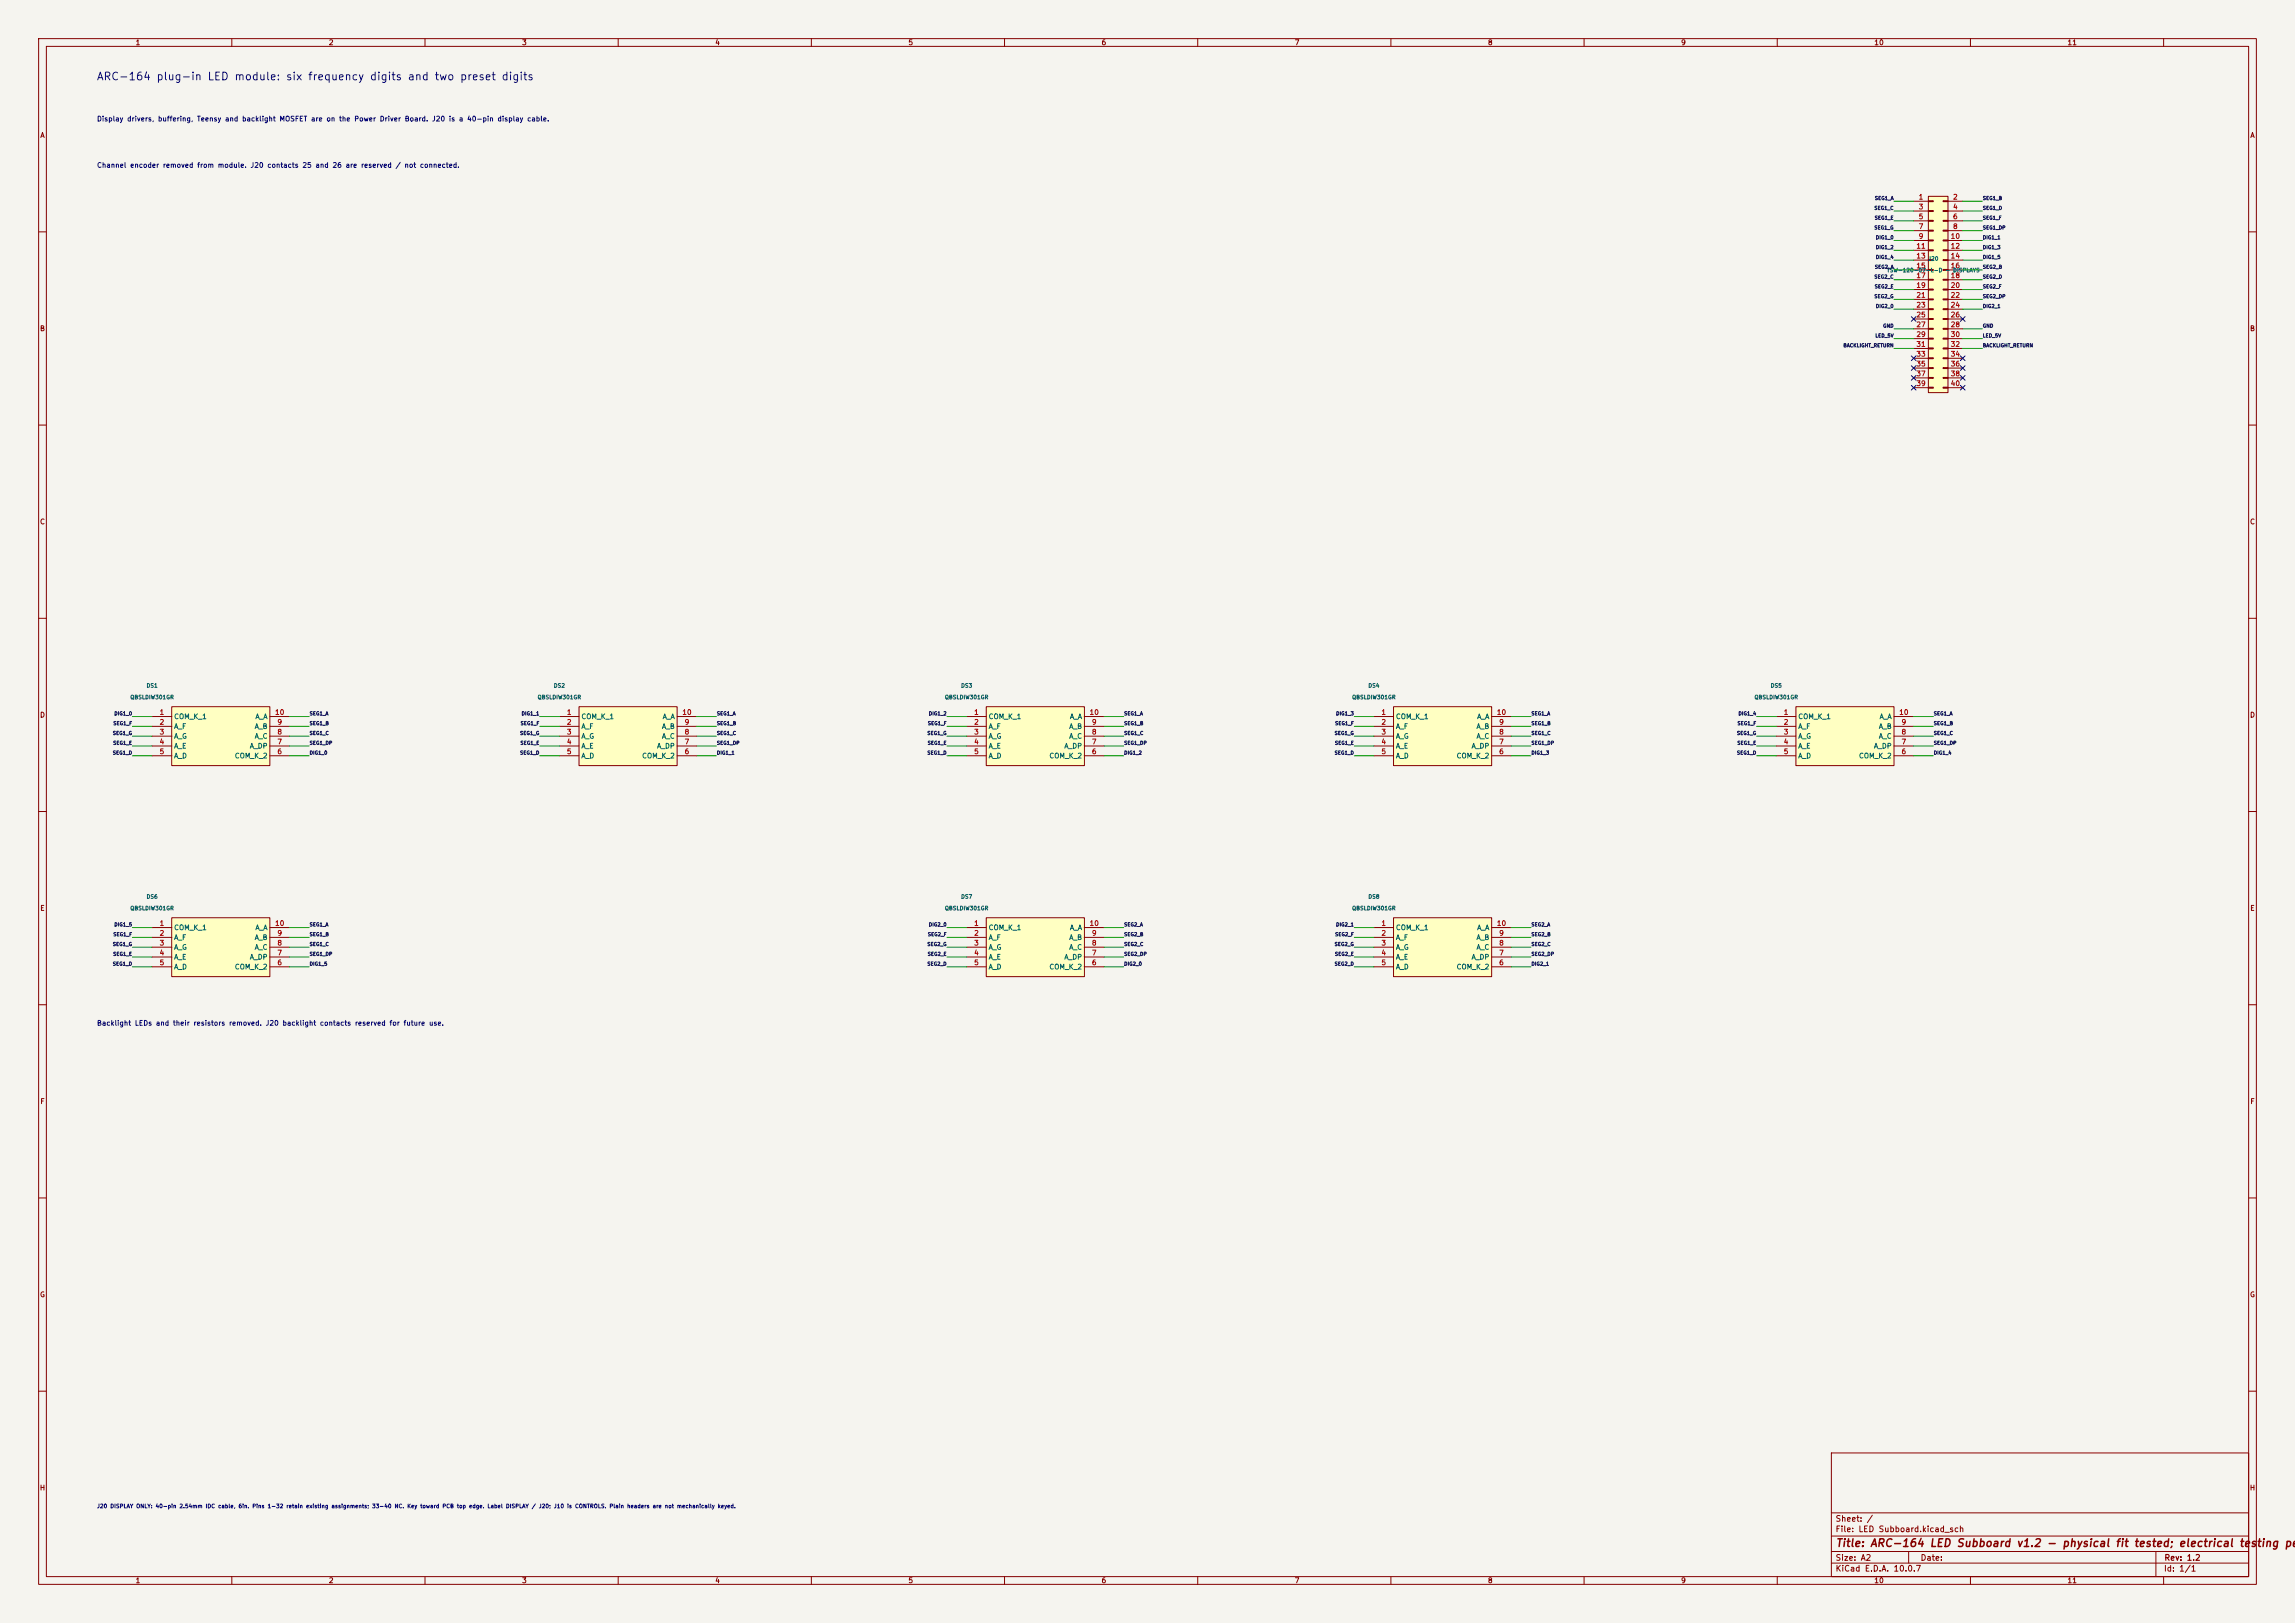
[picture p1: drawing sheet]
<svg xmlns="http://www.w3.org/2000/svg" width="594mm" height="420mm" viewBox="0 0 594 420" stroke-linecap="round" stroke-linejoin="round" font-family="sans-serif">
<defs><g id="words">
<text font-size="2" fill="#0000c2" x="24.9" y="21.3">ARC-164 plug-in LED module: six frequency digits and two preset digits</text>
<text font-size="2" fill="#840000" x="475" y="400.8">Title: ARC-164 LED Subboard v1.2 - physical fit tested; electrical testing pen</text>
<g font-size="1.5" fill="#840000">
<text x="475" y="394.1">Sheet: /</text>
<text x="475" y="396.8">File: LED Subboard.kicad_sch</text>
<text x="475" y="407">KiCad E.D.A. 10.0.7</text>
<text x="475" y="404.2">Size: A2</text>
<text x="497" y="404.2">Date:</text>
<text x="560" y="407">Id: 1/1</text>
<text x="560.1" y="404.2">Rev: 1.2</text>
</g>
<g font-size="1.3" fill="#840000">
<text x="35" y="12">1</text>
<text x="85" y="12">2</text>
<text x="135" y="12">3</text>
<text x="185" y="12">4</text>
<text x="235" y="12">5</text>
<text x="285" y="12">6</text>
<text x="335" y="12">7</text>
<text x="385" y="12">8</text>
<text x="435" y="12">9</text>
<text x="485" y="12">10</text>
<text x="535" y="12">11</text>
<text x="10.3" y="36">A</text>
<text x="582.3" y="36">A</text>
<text x="10.2" y="86">B</text>
<text x="582.2" y="86">B</text>
<text x="10.2" y="136">C</text>
<text x="582.2" y="136">C</text>
<text x="10.2" y="186">D</text>
<text x="582.2" y="186">D</text>
<text x="10.3" y="236">E</text>
<text x="582.3" y="236">E</text>
<text x="10.3" y="286">F</text>
<text x="582.3" y="286">F</text>
<text x="10.2" y="336">G</text>
<text x="582.2" y="336">G</text>
<text x="10.2" y="386">H</text>
<text x="582.2" y="386">H</text>
<text x="35" y="410">1</text>
<text x="85" y="410">2</text>
<text x="135" y="410">3</text>
<text x="185" y="410">4</text>
<text x="235" y="410">5</text>
<text x="285" y="410">6</text>
<text x="335" y="410">7</text>
<text x="385" y="410">8</text>
<text x="435" y="410">9</text>
<text x="485" y="410">10</text>
<text x="535" y="410">11</text>
</g>
<g font-size="1.3" fill="#0000c2">
<text x="25" y="31.7">Display drivers, buffering, Teensy and backlight MOSFET are on the Power Driver Board. J20 is a 40-pin display cable.</text>
<text x="25" y="43.7">Channel encoder removed from module. J20 contacts 25 and 26 are reserved / not connected.</text>
<text x="25" y="265.7">Backlight LEDs and their resistors removed. J20 backlight contacts reserved for future use.</text>
</g>
<g font-size="1.3" fill="#a90000">
<text x="496.5" y="51.9">1</text>
<text x="505.4" y="51.9">2</text>
<text x="496.5" y="54.5">3</text>
<text x="496.5" y="57">5</text>
<text x="496.5" y="59.6">7</text>
<text x="505.4" y="54.5">4</text>
<text x="505.4" y="57">6</text>
<text x="505.4" y="59.6">8</text>
<text x="495.9" y="64.6">11</text>
<text x="496.5" y="62.1">9</text>
<text x="504.8" y="62.1">10</text>
<text x="504.8" y="64.6">12</text>
<text x="495.9" y="67.2">13</text>
<text x="495.9" y="69.7">15</text>
<text x="504.8" y="67.2">14</text>
<text x="504.8" y="69.7">16</text>
<text x="495.9" y="72.3">17</text>
<text x="495.9" y="74.8">19</text>
<text x="495.9" y="77.3">21</text>
<text x="504.8" y="72.3">18</text>
<text x="504.8" y="74.8">20</text>
<text x="504.8" y="77.3">22</text>
<text x="495.9" y="79.9">23</text>
<text x="495.9" y="82.4">25</text>
<text x="504.8" y="79.9">24</text>
<text x="504.8" y="82.4">26</text>
<text x="495.9" y="85">27</text>
<text x="495.9" y="87.5">29</text>
<text x="504.8" y="85">28</text>
<text x="504.8" y="87.5">30</text>
<text x="495.9" y="90">31</text>
<text x="495.9" y="92.6">33</text>
<text x="495.9" y="95.1">35</text>
<text x="504.8" y="90">32</text>
<text x="504.8" y="92.6">34</text>
<text x="504.8" y="95.1">36</text>
<text x="495.9" y="97.7">37</text>
<text x="495.9" y="100.2">39</text>
<text x="504.8" y="97.7">38</text>
<text x="504.8" y="100.2">40</text>
<text x="41.2" y="185.3">1</text>
<text x="71.1" y="185.3">10</text>
<text x="146.6" y="185.3">1</text>
<text x="176.5" y="185.3">10</text>
<text x="252" y="185.3">1</text>
<text x="281.9" y="185.3">10</text>
<text x="357.4" y="185.3">1</text>
<text x="387.3" y="185.3">10</text>
<text x="461.5" y="185.3">1</text>
<text x="491.4" y="185.3">10</text>
<text x="41.2" y="187.8">2</text>
<text x="41.2" y="190.4">3</text>
<text x="71.7" y="190.4">8</text>
<text x="71.7" y="187.8">9</text>
<text x="146.6" y="187.8">2</text>
<text x="146.6" y="190.4">3</text>
<text x="177.1" y="190.4">8</text>
<text x="177.1" y="187.8">9</text>
<text x="252" y="187.8">2</text>
<text x="252" y="190.4">3</text>
<text x="282.5" y="190.4">8</text>
<text x="282.5" y="187.8">9</text>
<text x="357.4" y="187.8">2</text>
<text x="357.4" y="190.4">3</text>
<text x="387.9" y="190.4">8</text>
<text x="387.9" y="187.8">9</text>
<text x="461.5" y="187.8">2</text>
<text x="461.5" y="190.4">3</text>
<text x="492" y="190.4">8</text>
<text x="492" y="187.8">9</text>
<text x="41.2" y="192.9">4</text>
<text x="41.2" y="195.4">5</text>
<text x="71.7" y="195.4">6</text>
<text x="71.7" y="192.9">7</text>
<text x="146.6" y="192.9">4</text>
<text x="146.6" y="195.4">5</text>
<text x="177.1" y="195.4">6</text>
<text x="177.1" y="192.9">7</text>
<text x="252" y="192.9">4</text>
<text x="252" y="195.4">5</text>
<text x="282.5" y="195.4">6</text>
<text x="282.5" y="192.9">7</text>
<text x="357.4" y="192.9">4</text>
<text x="357.4" y="195.4">5</text>
<text x="387.9" y="195.4">6</text>
<text x="387.9" y="192.9">7</text>
<text x="461.5" y="192.9">4</text>
<text x="461.5" y="195.4">5</text>
<text x="492" y="195.4">6</text>
<text x="492" y="192.9">7</text>
<text x="41.2" y="239.9">1</text>
<text x="71.1" y="239.9">10</text>
<text x="252" y="239.9">1</text>
<text x="281.9" y="239.9">10</text>
<text x="357.4" y="239.9">1</text>
<text x="387.3" y="239.9">10</text>
<text x="41.2" y="242.4">2</text>
<text x="41.2" y="245">3</text>
<text x="71.7" y="245">8</text>
<text x="71.7" y="242.4">9</text>
<text x="252" y="242.4">2</text>
<text x="252" y="245">3</text>
<text x="282.5" y="245">8</text>
<text x="282.5" y="242.4">9</text>
<text x="357.4" y="242.4">2</text>
<text x="357.4" y="245">3</text>
<text x="387.9" y="245">8</text>
<text x="387.9" y="242.4">9</text>
<text x="41.2" y="247.5">4</text>
<text x="41.2" y="250.1">5</text>
<text x="71.7" y="250.1">6</text>
<text x="71.7" y="247.5">7</text>
<text x="252" y="247.5">4</text>
<text x="252" y="250.1">5</text>
<text x="282.5" y="250.1">6</text>
<text x="282.5" y="247.5">7</text>
<text x="357.4" y="247.5">4</text>
<text x="357.4" y="250.1">5</text>
<text x="387.9" y="250.1">6</text>
<text x="387.9" y="247.5">7</text>
</g>
<g font-size="1.3" fill="#006464">
<text x="44.9" y="186.4">COM_K_1</text>
<text x="44.9" y="188.9">A_F</text>
<text x="44.9" y="191.5">A_G</text>
<text x="65.8" y="191.5">A_C</text>
<text x="65.8" y="188.9">A_B</text>
<text x="66" y="186.4">A_A</text>
<text x="150.3" y="186.4">COM_K_1</text>
<text x="150.3" y="188.9">A_F</text>
<text x="150.3" y="191.5">A_G</text>
<text x="171.2" y="191.5">A_C</text>
<text x="171.2" y="188.9">A_B</text>
<text x="171.4" y="186.4">A_A</text>
<text x="255.8" y="186.4">COM_K_1</text>
<text x="255.8" y="188.9">A_F</text>
<text x="255.8" y="191.5">A_G</text>
<text x="276.6" y="191.5">A_C</text>
<text x="276.6" y="188.9">A_B</text>
<text x="276.8" y="186.4">A_A</text>
<text x="361.2" y="186.4">COM_K_1</text>
<text x="361.2" y="188.9">A_F</text>
<text x="361.2" y="191.5">A_G</text>
<text x="382" y="191.5">A_C</text>
<text x="382" y="188.9">A_B</text>
<text x="382.2" y="186.4">A_A</text>
<text x="465.3" y="186.4">COM_K_1</text>
<text x="465.3" y="188.9">A_F</text>
<text x="465.3" y="191.5">A_G</text>
<text x="486.2" y="191.5">A_C</text>
<text x="486.2" y="188.9">A_B</text>
<text x="486.3" y="186.4">A_A</text>
<text x="44.9" y="194">A_E</text>
<text x="44.9" y="196.5">A_D</text>
<text x="60.6" y="196.5">COM_K_2</text>
<text x="64.5" y="194">A_DP</text>
<text x="150.3" y="194">A_E</text>
<text x="150.3" y="196.5">A_D</text>
<text x="166.1" y="196.5">COM_K_2</text>
<text x="169.9" y="194">A_DP</text>
<text x="255.8" y="194">A_E</text>
<text x="255.8" y="196.5">A_D</text>
<text x="271.5" y="196.5">COM_K_2</text>
<text x="275.3" y="194">A_DP</text>
<text x="361.2" y="194">A_E</text>
<text x="361.2" y="196.5">A_D</text>
<text x="376.9" y="196.5">COM_K_2</text>
<text x="380.7" y="194">A_DP</text>
<text x="465.3" y="194">A_E</text>
<text x="465.3" y="196.5">A_D</text>
<text x="481" y="196.5">COM_K_2</text>
<text x="484.9" y="194">A_DP</text>
<text x="44.9" y="241">COM_K_1</text>
<text x="44.9" y="243.5">A_F</text>
<text x="65.8" y="243.5">A_B</text>
<text x="66" y="241">A_A</text>
<text x="255.8" y="241">COM_K_1</text>
<text x="255.8" y="243.5">A_F</text>
<text x="276.6" y="243.5">A_B</text>
<text x="276.8" y="241">A_A</text>
<text x="361.2" y="241">COM_K_1</text>
<text x="361.2" y="243.5">A_F</text>
<text x="382" y="243.5">A_B</text>
<text x="382.2" y="241">A_A</text>
<text x="44.9" y="246.1">A_G</text>
<text x="44.9" y="248.6">A_E</text>
<text x="44.9" y="251.2">A_D</text>
<text x="60.6" y="251.2">COM_K_2</text>
<text x="64.5" y="248.6">A_DP</text>
<text x="65.8" y="246.1">A_C</text>
<text x="255.8" y="246.1">A_G</text>
<text x="255.8" y="248.6">A_E</text>
<text x="255.8" y="251.2">A_D</text>
<text x="271.5" y="251.2">COM_K_2</text>
<text x="275.3" y="248.6">A_DP</text>
<text x="276.6" y="246.1">A_C</text>
<text x="361.2" y="246.1">A_G</text>
<text x="361.2" y="248.6">A_E</text>
<text x="361.2" y="251.2">A_D</text>
<text x="376.9" y="251.2">COM_K_2</text>
<text x="380.7" y="248.6">A_DP</text>
<text x="382" y="246.1">A_C</text>
</g>
<g font-size="1" fill="#006464">
<text x="488.3" y="70.7">TSW-120-07-L-D - DISPLAYS</text>
<text x="498.9" y="67.7">J20</text>
<text x="37.8" y="178.2">DS1</text>
<text x="143.2" y="178.2">DS2</text>
<text x="248.6" y="178.2">DS3</text>
<text x="354" y="178.2">DS4</text>
<text x="458.2" y="178.2">DS5</text>
<text x="33.6" y="181.2">QBSLDIW301GR</text>
<text x="139" y="181.2">QBSLDIW301GR</text>
<text x="244.4" y="181.2">QBSLDIW301GR</text>
<text x="349.9" y="181.2">QBSLDIW301GR</text>
<text x="454" y="181.2">QBSLDIW301GR</text>
<text x="37.8" y="232.8">DS6</text>
<text x="248.6" y="232.8">DS7</text>
<text x="354" y="232.8">DS8</text>
<text x="33.6" y="235.8">QBSLDIW301GR</text>
<text x="244.4" y="235.8">QBSLDIW301GR</text>
<text x="349.9" y="235.8">QBSLDIW301GR</text>
</g>
<text font-size="1" fill="#0000c2" x="25" y="390.5">J20 DISPLAY ONLY: 40-pin 2.54mm IDC cable, 6in. Pins 1-32 retain existing assignments; 33-40 NC. Key toward PCB top edge. Label DISPLAY / J20; J10 is CONTROLS. Plain headers are not mechanically keyed.</text>
<g font-size=".9" fill="#0f0f0f">
<text x="485.1" y="52">SEG1_A</text>
<text x="513.1" y="52">SEG1_B</text>
<text x="485" y="54.5">SEG1_C</text>
<text x="485" y="59.6">SEG1_G</text>
<text x="485.1" y="57.1">SEG1_E</text>
<text x="513.1" y="54.5">SEG1_D</text>
<text x="513.1" y="57.1">SEG1_F</text>
<text x="513.1" y="59.6">SEG1_DP</text>
<text x="485.4" y="64.7">DIG1_2</text>
<text x="485.4" y="62.1">DIG1_0</text>
<text x="513.1" y="62.1">DIG1_1</text>
<text x="513.1" y="64.7">DIG1_3</text>
<text x="485.1" y="69.8">SEG2_A</text>
<text x="485.4" y="67.2">DIG1_4</text>
<text x="513.1" y="67.2">DIG1_5</text>
<text x="513.1" y="69.8">SEG2_B</text>
<text x="485" y="72.3">SEG2_C</text>
<text x="485" y="77.4">SEG2_G</text>
<text x="485.1" y="74.8">SEG2_E</text>
<text x="513.1" y="72.3">SEG2_D</text>
<text x="513.1" y="74.8">SEG2_F</text>
<text x="513.1" y="77.4">SEG2_DP</text>
<text x="485.4" y="79.9">DIG2_0</text>
<text x="513.1" y="79.9">DIG2_1</text>
<text x="485.3" y="87.5">LED_5V</text>
<text x="487.3" y="85">GND</text>
<text x="513.1" y="85">GND</text>
<text x="513.1" y="87.5">LED_5V</text>
<text x="477" y="90.1">BACKLIGHT_RETURN</text>
<text x="513.1" y="90.1">BACKLIGHT_RETURN</text>
<text x="29.5" y="185.3">DIG1_0</text>
<text x="80" y="185.3">SEG1_A</text>
<text x="134.9" y="185.3">DIG1_1</text>
<text x="185.4" y="185.3">SEG1_A</text>
<text x="240.3" y="185.3">DIG1_2</text>
<text x="290.8" y="185.3">SEG1_A</text>
<text x="345.7" y="185.3">DIG1_3</text>
<text x="396.3" y="185.3">SEG1_A</text>
<text x="449.8" y="185.3">DIG1_4</text>
<text x="500.4" y="185.3">SEG1_A</text>
<text x="29.1" y="190.4">SEG1_G</text>
<text x="29.2" y="187.9">SEG1_F</text>
<text x="80" y="190.4">SEG1_C</text>
<text x="80" y="187.9">SEG1_B</text>
<text x="134.5" y="190.4">SEG1_G</text>
<text x="134.6" y="187.9">SEG1_F</text>
<text x="185.4" y="190.4">SEG1_C</text>
<text x="185.4" y="187.9">SEG1_B</text>
<text x="239.9" y="190.4">SEG1_G</text>
<text x="240" y="187.9">SEG1_F</text>
<text x="290.8" y="190.4">SEG1_C</text>
<text x="290.8" y="187.9">SEG1_B</text>
<text x="345.3" y="190.4">SEG1_G</text>
<text x="345.4" y="187.9">SEG1_F</text>
<text x="396.3" y="187.9">SEG1_B</text>
<text x="396.3" y="190.4">SEG1_C</text>
<text x="449.5" y="190.4">SEG1_G</text>
<text x="449.6" y="187.9">SEG1_F</text>
<text x="500.4" y="190.4">SEG1_C</text>
<text x="500.4" y="187.9">SEG1_B</text>
<text x="29.1" y="195.5">SEG1_D</text>
<text x="29.2" y="192.9">SEG1_E</text>
<text x="80" y="195.5">DIG1_0</text>
<text x="80" y="192.9">SEG1_DP</text>
<text x="134.5" y="195.5">SEG1_D</text>
<text x="134.6" y="192.9">SEG1_E</text>
<text x="185.4" y="195.5">DIG1_1</text>
<text x="185.4" y="192.9">SEG1_DP</text>
<text x="239.9" y="195.5">SEG1_D</text>
<text x="240" y="192.9">SEG1_E</text>
<text x="290.8" y="195.5">DIG1_2</text>
<text x="290.8" y="192.9">SEG1_DP</text>
<text x="345.3" y="195.5">SEG1_D</text>
<text x="345.4" y="192.9">SEG1_E</text>
<text x="396.3" y="195.5">DIG1_3</text>
<text x="396.3" y="192.9">SEG1_DP</text>
<text x="449.5" y="195.5">SEG1_D</text>
<text x="449.5" y="192.9">SEG1_E</text>
<text x="500.4" y="195.5">DIG1_4</text>
<text x="500.4" y="192.9">SEG1_DP</text>
<text x="29.5" y="239.9">DIG1_5</text>
<text x="80" y="239.9">SEG1_A</text>
<text x="240.3" y="239.9">DIG2_0</text>
<text x="290.8" y="239.9">SEG2_A</text>
<text x="345.7" y="239.9">DIG2_1</text>
<text x="396.3" y="239.9">SEG2_A</text>
<text x="29.1" y="245">SEG1_G</text>
<text x="29.2" y="242.5">SEG1_F</text>
<text x="80" y="245">SEG1_C</text>
<text x="80" y="242.5">SEG1_B</text>
<text x="239.9" y="245">SEG2_G</text>
<text x="240" y="242.5">SEG2_F</text>
<text x="290.8" y="245">SEG2_C</text>
<text x="290.8" y="242.5">SEG2_B</text>
<text x="345.3" y="245">SEG2_G</text>
<text x="345.4" y="242.5">SEG2_F</text>
<text x="396.3" y="245">SEG2_C</text>
<text x="396.3" y="242.5">SEG2_B</text>
<text x="29.1" y="250.1">SEG1_D</text>
<text x="29.2" y="247.6">SEG1_E</text>
<text x="80" y="250.1">DIG1_5</text>
<text x="80" y="247.6">SEG1_DP</text>
<text x="239.9" y="250.1">SEG2_D</text>
<text x="240" y="247.6">SEG2_E</text>
<text x="290.8" y="250.1">DIG2_0</text>
<text x="290.8" y="247.6">SEG2_DP</text>
<text x="345.3" y="250.1">SEG2_D</text>
<text x="345.4" y="247.6">SEG2_E</text>
<text x="396.3" y="250.1">DIG2_1</text>
<text x="396.3" y="247.6">SEG2_DP</text>
</g>
</g></defs>
<path d="M0 0h594v420h-594z" fill="#f5f4ef" stroke="#f5f4ef" stroke-width=".26"/>
<g fill="none" stroke="#840000" stroke-width=".26">
<path d="M10 10h574v400h-574zM12 12h570v396h-570zM60 10v2M110 10v2M160 10v2M210 10v2M260 10v2M310 10v2M360 10v2M410 10v2M460 10v2M510 10v2"/>
<path d="M560 10v2M10 60h2M582 60h2M10 110h2M582 110h2M10 160h2M582 160h2M10 210h2M582 210h2M10 260h2M582 260h2M10 310h2"/>
<path d="M582 310h2M10 360h2M474 376h108v32h-108zM582 360h2M474 397.5h108M474 391.5h108M60 408v2M110 408v2M160 408v2M210 408v2M260 408v2M310 408v2"/>
<path d="M360 408v2M410 408v2M460 408v2M474 404.5h108M474 401.5h108M494 401.5v3M510 408v2M558 401.5v6.5M560 408v2"/>
</g>
<path d="M149.9 182.9h25.4v15.2h-25.4z" fill="#ffffc2"/>
<path d="M144.8 185.4h5.1M144.8 188h5.1M144.8 190.5h5.1M144.8 193h5.1M144.8 195.6h5.1M149.9 182.9h25.4v15.2h-25.4zM175.3 185.4h5M175.3 188h5M175.3 190.5h5M175.3 193h5M175.3 195.6h5" fill="none" stroke="#840000" stroke-width=".26"/>
<path d="M499.1 50.8h5.1v50.8h-5.1z" fill="#ffffc2"/>
<g fill="none" stroke="#840000" stroke-width=".26">
<path d="M495.3 52.1h3.8M495.3 54.6h3.8M495.3 57.2h3.8M495.3 59.7h3.8M499.1 50.8h5.1v50.8h-5.1zM499.1 51.9h1.3v.3h-1.3zM499.1 54.5h1.3v.2h-1.3zM499.1 57h1.3v.3h-1.3zM499.1 59.6h1.3v.2h-1.3zM502.9 51.9h1.3v.3h-1.3zM502.9 54.5h1.3v.2h-1.3zM502.9 57h1.3v.3h-1.3z"/>
<path d="M502.9 59.6h1.3v.2h-1.3zM504.2 52.1h3.8M504.2 54.6h3.8M504.2 57.2h3.8M504.2 59.7h3.8M495.3 62.2h3.8M495.3 64.8h3.8M495.3 67.3h3.8M495.3 69.9h3.8M495.3 72.4h3.8M495.3 74.9h3.8M495.3 77.5h3.8"/>
<path d="M499.1 62.1h1.3v.3h-1.3zM499.1 64.6h1.3v.3h-1.3zM499.1 67.2h1.3v.2h-1.3zM499.1 69.7h1.3v.3h-1.3zM499.1 72.3h1.3v.2h-1.3zM499.1 74.8h1.3v.3h-1.3zM499.1 77.3h1.3v.3h-1.3zM499.1 79.9h1.3v.2h-1.3zM502.9 62.1h1.3v.3h-1.3zM502.9 64.6h1.3v.3h-1.3zM502.9 67.2h1.3v.2h-1.3zM502.9 69.7h1.3v.3h-1.3z"/>
<path d="M502.9 72.3h1.3v.2h-1.3zM502.9 74.8h1.3v.3h-1.3zM502.9 77.3h1.3v.3h-1.3zM502.9 79.9h1.3v.2h-1.3zM504.2 62.2h3.8M504.2 64.8h3.8M504.2 67.3h3.8M504.2 69.9h3.8M504.2 72.4h3.8M504.2 74.9h3.8M504.2 77.5h3.8M495.3 80h3.8"/>
<path d="M495.3 82.6h3.8M495.3 85.1h3.8M495.3 87.6h3.8M495.3 90.2h3.8M495.3 92.7h3.8M495.3 95.3h3.8M495.3 97.8h3.8M499.1 82.4h1.3v.3h-1.3zM499.1 85h1.3v.2h-1.3zM499.1 87.5h1.3v.3h-1.3zM499.1 90h1.3v.3h-1.3zM499.1 92.6h1.3v.2h-1.3z"/>
<path d="M499.1 95.1h1.3v.3h-1.3zM499.1 97.7h1.3v.2h-1.3zM502.9 82.4h1.3v.3h-1.3zM502.9 85h1.3v.2h-1.3zM502.9 87.5h1.3v.3h-1.3zM502.9 90h1.3v.3h-1.3zM502.9 92.6h1.3v.2h-1.3zM502.9 95.1h1.3v.3h-1.3zM502.9 97.7h1.3v.2h-1.3zM504.2 80h3.8M504.2 82.6h3.8M504.2 85.1h3.8"/>
<path d="M504.2 87.6h3.8M504.2 90.2h3.8M504.2 92.7h3.8M504.2 95.3h3.8M504.2 97.8h3.8M495.3 100.3h3.8M499.1 100.2h1.3v.3h-1.3zM502.9 100.2h1.3v.3h-1.3zM504.2 100.3h3.8"/>
</g>
<path d="M464.8 182.9h25.4v15.2h-25.4z" fill="#ffffc2"/>
<path d="M459.7 185.4h5.1M459.7 188h5.1M459.7 190.5h5.1M459.7 193h5.1M459.7 195.6h5.1M464.8 182.9h25.4v15.2h-25.4zM490.2 185.4h5.1M490.2 188h5.1M490.2 190.5h5.1M490.2 193h5.1M490.2 195.6h5.1" fill="none" stroke="#840000" stroke-width=".26"/>
<path d="M360.7 237.5h25.4v15.2h-25.4z" fill="#ffffc2"/>
<path d="M360.7 237.5h25.4v15.2h-25.4zM355.6 240h5.1M355.6 242.6h5.1M355.6 245.1h5.1M355.6 247.7h5.1M355.6 250.2h5.1M386.1 240h5.1M386.1 242.6h5.1M386.1 245.1h5.1M386.1 247.7h5.1M386.1 250.2h5.1" fill="none" stroke="#840000" stroke-width=".26"/>
<path d="M360.7 182.9h25.4v15.2h-25.4z" fill="#ffffc2"/>
<path d="M355.6 185.4h5.1M355.6 188h5.1M355.6 190.5h5.1M355.6 193h5.1M355.6 195.6h5.1M360.7 182.9h25.4v15.2h-25.4zM386.1 185.4h5.1M386.1 188h5.1M386.1 190.5h5.1M386.1 193h5.1M386.1 195.6h5.1" fill="none" stroke="#840000" stroke-width=".26"/>
<path d="M255.3 237.5h25.4v15.2h-25.4z" fill="#ffffc2"/>
<path d="M255.3 237.5h25.4v15.2h-25.4zM250.2 240h5.1M250.2 242.6h5.1M250.2 245.1h5.1M250.2 247.7h5.1M250.2 250.2h5.1M280.7 240h5M280.7 242.6h5M280.7 245.1h5M280.7 247.7h5M280.7 250.2h5" fill="none" stroke="#840000" stroke-width=".26"/>
<path d="M44.4 182.9h25.4v15.2h-25.4z" fill="#ffffc2"/>
<path d="M39.4 185.4h5M39.4 188h5M39.4 190.5h5M39.4 193h5M39.4 195.6h5M44.4 182.9h25.4v15.2h-25.4zM69.8 185.4h5.1M69.8 188h5.1M69.8 190.5h5.1M69.8 193h5.1M69.8 195.6h5.1" fill="none" stroke="#840000" stroke-width=".26"/>
<path d="M44.4 237.5h25.4v15.2h-25.4z" fill="#ffffc2"/>
<path d="M44.4 237.5h25.4v15.2h-25.4zM39.4 240h5M39.4 242.6h5M39.4 245.1h5M39.4 247.7h5M39.4 250.2h5M69.8 240h5.1M69.8 242.6h5.1M69.8 245.1h5.1M69.8 247.7h5.1M69.8 250.2h5.1" fill="none" stroke="#840000" stroke-width=".26"/>
<path d="M255.3 182.9h25.4v15.2h-25.4z" fill="#ffffc2"/>
<path d="M250.2 185.4h5.1M250.2 188h5.1M250.2 190.5h5.1M250.2 193h5.1M250.2 195.6h5.1M255.3 182.9h25.4v15.2h-25.4zM280.7 185.4h5M280.7 188h5M280.7 190.5h5M280.7 193h5M280.7 195.6h5" fill="none" stroke="#840000" stroke-width=".26"/>
<g fill="none" stroke="#009600" stroke-width=".26">
<path d="M490.2 59.7h5.1M490.2 52.1h5.1M490.2 54.6h5.1M490.2 57.2h5.1M508 59.7h5.1M508 52.1h5.1M508 54.6h5.1M508 57.2h5.1M490.2 62.2h5.1M490.2 64.8h5.1M490.2 67.3h5.1M490.2 69.9h5.1"/>
<path d="M490.2 72.4h5.1M490.2 74.9h5.1M490.2 77.5h5.1M508 62.2h5.1M508 64.8h5.1M508 67.3h5.1M508 69.9h5.1M508 72.4h5.1M508 74.9h5.1M508 77.5h5.1M490.2 90.2h5.1M490.2 80h5.1"/>
<path d="M490.2 85.1h5.1M490.2 87.6h5.1M508 90.2h5.1M508 80h5.1M508 85.1h5.1M508 87.6h5.1M34.3 188h5.1M34.3 185.4h5.1M34.3 190.5h5.1M34.3 193h5.1M34.3 195.6h5.1M74.9 188h5.1"/>
<path d="M74.9 185.4h5.1M74.9 190.5h5.1M74.9 193h5.1M74.9 195.6h5.1M139.7 188h5.1M139.7 185.4h5.1M139.7 190.5h5.1M139.7 193h5.1M139.7 195.6h5.1M180.3 188h5.1M180.3 185.4h5.1M180.3 190.5h5.1"/>
<path d="M180.3 193h5.1M180.3 195.6h5.1M245.1 188h5.1M245.1 185.4h5.1M245.1 190.5h5.1M245.1 193h5.1M245.1 195.6h5.1M285.7 188h5.1M285.7 185.4h5.1M285.7 190.5h5.1M285.7 193h5.1M285.7 195.6h5.1"/>
<path d="M350.5 188h5.1M350.5 185.4h5.1M350.5 190.5h5.1M350.5 193h5.1M350.5 195.6h5.1M391.2 188h5M391.2 185.4h5M391.2 190.5h5M391.2 193h5M391.2 195.6h5M454.7 188h5M454.7 185.4h5"/>
<path d="M454.7 190.5h5M454.7 193h5M454.7 195.6h5M495.3 188h5.1M495.3 185.4h5.1M495.3 190.5h5.1M495.3 193h5.1M495.3 195.6h5.1M34.3 250.2h5.1M34.3 247.7h5.1M34.3 245.1h5.1M34.3 242.6h5.1"/>
<path d="M34.3 240h5.1M74.9 250.2h5.1M74.9 247.7h5.1M74.9 245.1h5.1M74.9 242.6h5.1M74.9 240h5.1M245.1 250.2h5.1M245.1 247.7h5.1M245.1 245.1h5.1M245.1 242.6h5.1M245.1 240h5.1M285.7 250.2h5.1"/>
<path d="M285.7 247.7h5.1M285.7 245.1h5.1M285.7 242.6h5.1M285.7 240h5.1M350.5 250.2h5.1M350.5 247.7h5.1M350.5 245.1h5.1M350.5 242.6h5.1M350.5 240h5.1M391.2 250.2h5M391.2 247.7h5M391.2 245.1h5"/>
<path d="M391.2 242.6h5M391.2 240h5"/>
</g>
<g fill="none" stroke="#000084" stroke-width=".26">
<path d="M494.7 92.1l1.2 1.2M494.7 94.6l1.2 1.3M494.7 97.2l1.2 1.2M494.7 99.7l1.2 1.2M494.7 81.9l1.2 1.3M495.9 92.1l-1.2 1.2M495.9 94.6l-1.2 1.3M495.9 97.2l-1.2 1.2M495.9 99.7l-1.2 1.2M495.9 81.9l-1.2 1.3M507.4 97.2l1.2 1.2M507.4 99.7l1.2 1.2"/>
<path d="M507.4 81.9l1.2 1.3M507.4 92.1l1.2 1.2M507.4 94.6l1.2 1.3M508.6 97.2l-1.2 1.2M508.6 99.7l-1.2 1.2M508.6 81.9l-1.2 1.3M508.6 92.1l-1.2 1.2M508.6 94.6l-1.2 1.3"/>
</g>
<use href="#words"/>
</svg>
